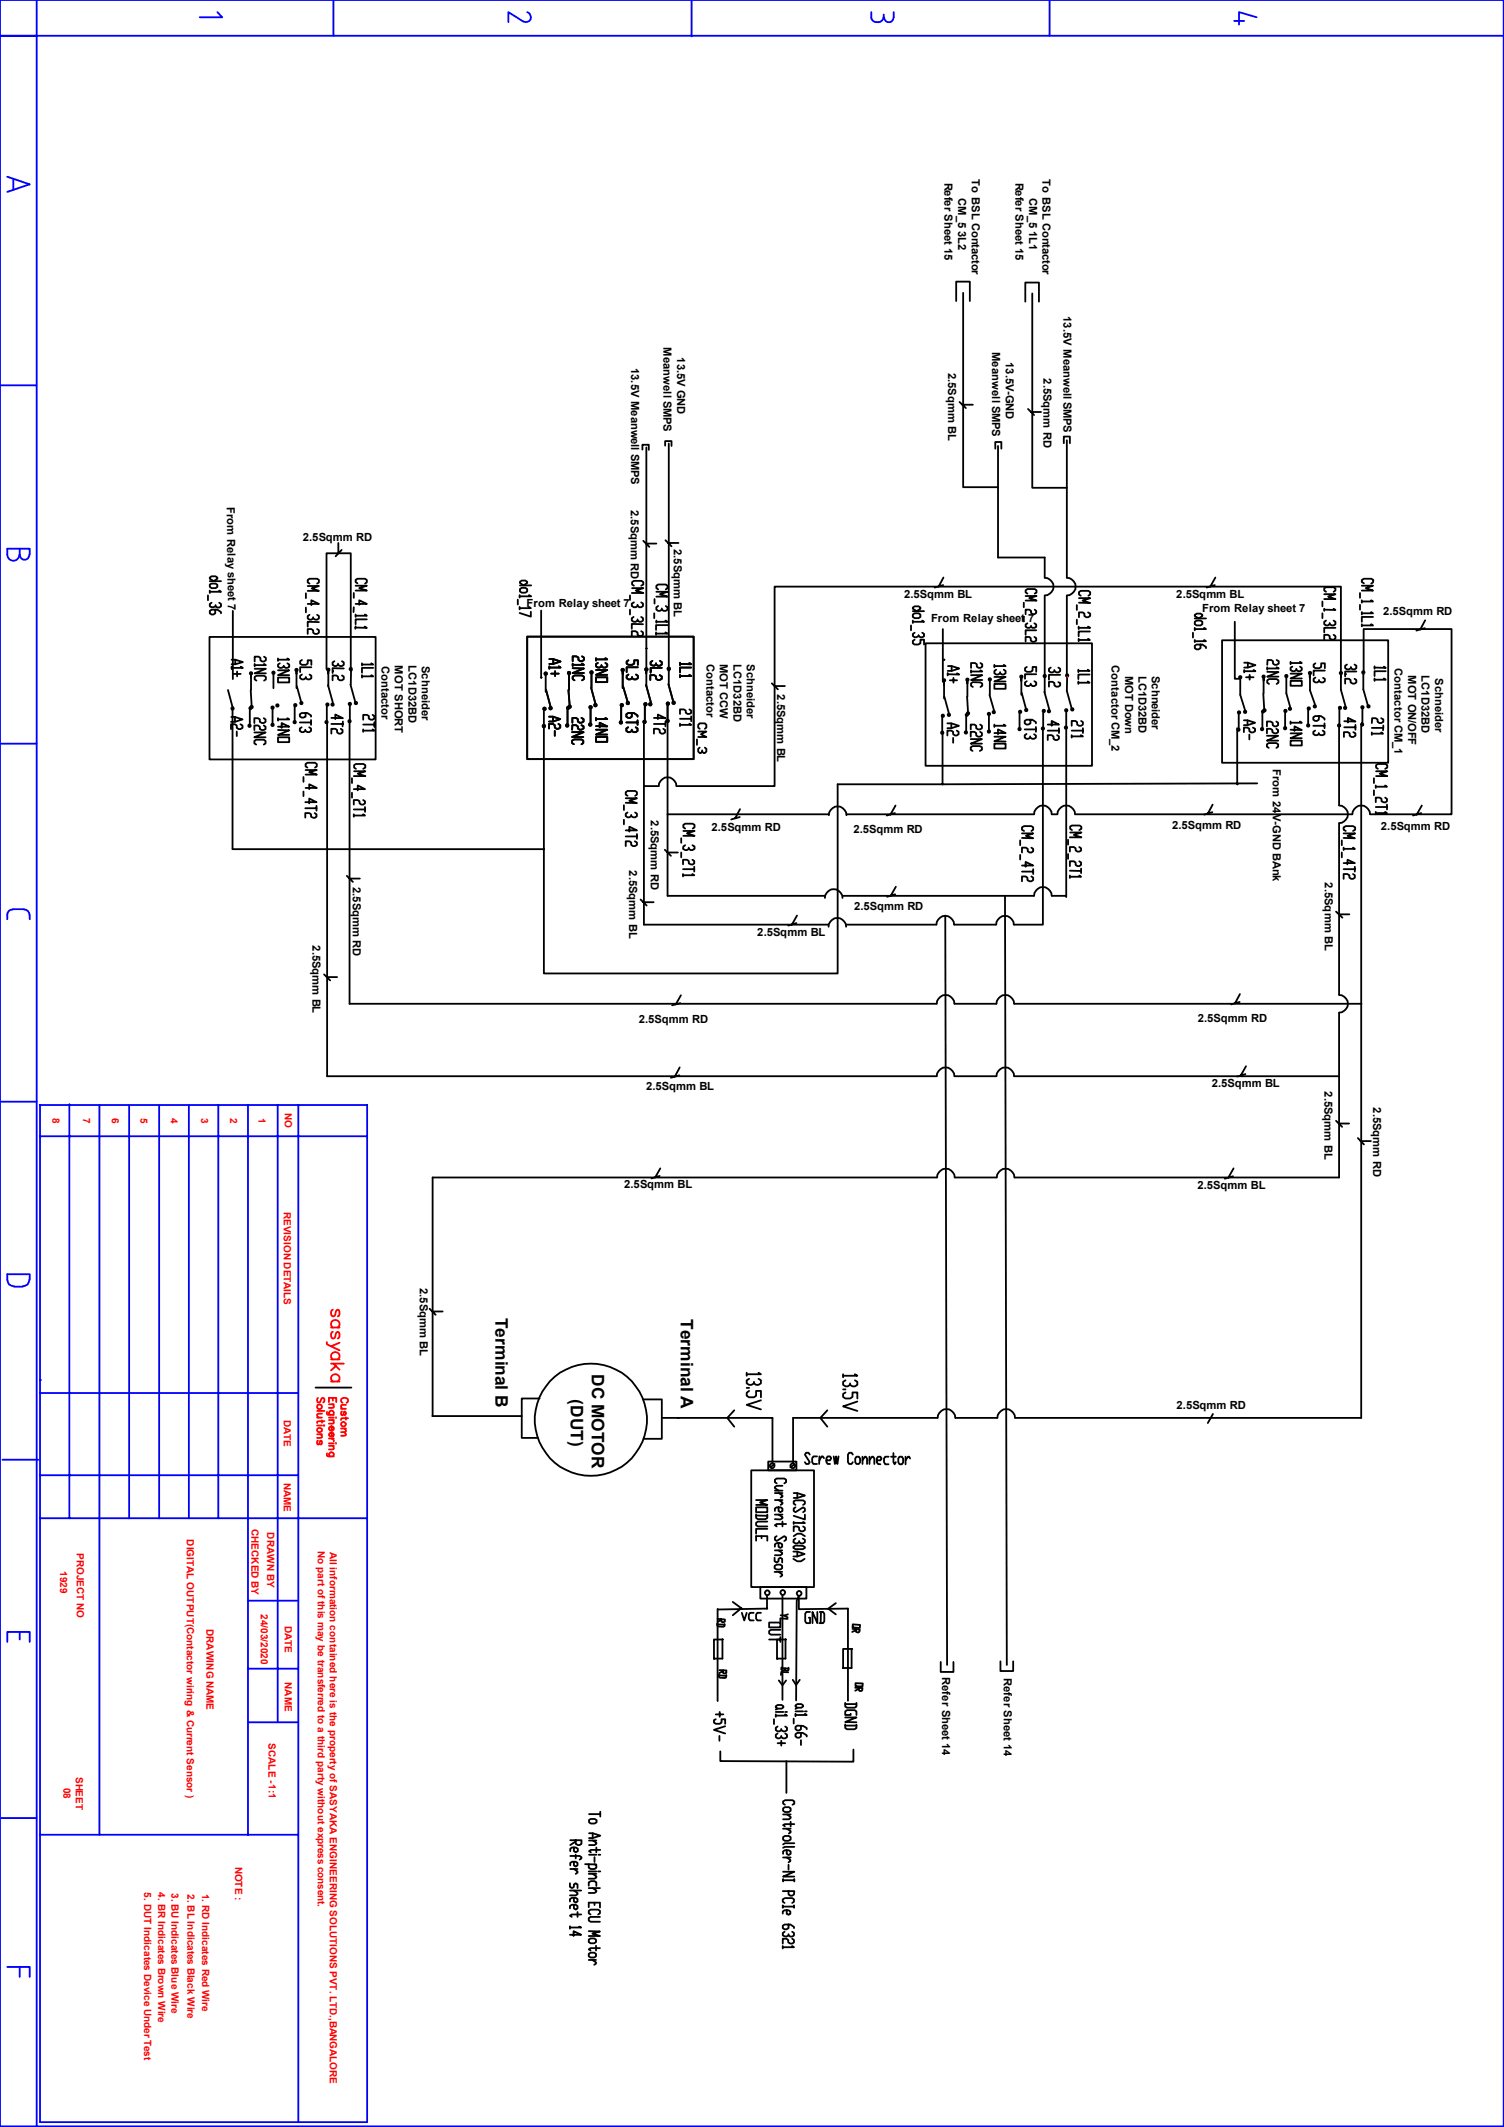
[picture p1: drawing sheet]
<svg xmlns="http://www.w3.org/2000/svg" width="210mm" height="297mm" viewBox="0 0 210 297" stroke-linecap="round" stroke-linejoin="round" font-family="sans-serif">
<defs><g id="words">
<g font-size="2.4">
<text x="69.2" y="184" transform="rotate(90 69.2 184)">Terminal B</text>
<text x="95.1" y="184.2" transform="rotate(90 95.1 184.2)">Terminal A</text>
<text x="82.6" y="191.9" transform="rotate(90 82.6 191.9)">DC MOTOR</text>
<text x="79.7" y="195.4" transform="rotate(90 79.7 195.4)">(DUT)</text>
</g>
<g font-size="1.6">
<text x="131.9" y="25.5" transform="rotate(90 131.9 25.5)">Refer Sheet 15</text>
<text x="133.8" y="27.7" transform="rotate(90 133.8 27.7)">CM_5 3L2</text>
<text x="135.7" y="25.1" transform="rotate(90 135.7 25.1)">To BSL Contactor</text>
<text x="141.8" y="25.5" transform="rotate(90 141.8 25.5)">Refer Sheet 15</text>
<text x="143.7" y="27.7" transform="rotate(90 143.7 27.7)">CM_5 1L1</text>
<text x="145.6" y="25.1" transform="rotate(90 145.6 25.1)">To BSL Contactor</text>
<text x="148.5" y="44.1" transform="rotate(90 148.5 44.1)">13.5V Meanwell SMPS</text>
<text x="88.1" y="51.4" transform="rotate(90 88.1 51.4)">13.5V Meanwell SMPS</text>
<text x="92.7" y="48.5" transform="rotate(90 92.7 48.5)">Meanwell SMPS</text>
<text x="94.6" y="49.9" transform="rotate(90 94.6 49.9)">13.5V GND</text>
<text x="132.4" y="52" transform="rotate(90 132.4 52)">2.5Sqmm BL</text>
<text x="138.6" y="49.1" transform="rotate(90 138.6 49.1)">Meanwell SMPS</text>
<text x="140.5" y="50.6" transform="rotate(90 140.5 50.6)">13.5V-GND</text>
<text x="145.7" y="52.8" transform="rotate(90 145.7 52.8)">2.5Sqmm RD</text>
<text x="31.7" y="70.7" transform="rotate(89 31.7 70.7)">From Relay sheet 7</text>
<text x="88.1" y="71.2" transform="rotate(90 88.1 71.2)">2.5Sqmm RD</text>
<text x="42.3" y="75.6">2.5Sqmm RD</text>
<text x="94.1" y="76.7" transform="rotate(90 94.1 76.7)">2.5Sqmm BL</text>
<text x="126.2" y="83.6">2.5Sqmm BL</text>
<text x="164.3" y="83.5">2.5Sqmm BL</text>
<text x="73.5" y="84.8">From Relay sheet 7</text>
<text x="130" y="86.9">From Relay sheet 7</text>
<text x="167.9" y="85.5">From Relay sheet 7</text>
<text x="193.1" y="85.9">2.5Sqmm RD</text>
<text x="53.3" y="93" transform="rotate(90 53.3 93)">Contactor</text>
<text x="55.1" y="92.9" transform="rotate(90 55.1 92.9)">MOT SHORT</text>
<text x="57" y="92.9" transform="rotate(90 57 92.9)">LC1D32BD</text>
<text x="58.9" y="93" transform="rotate(90 58.9 93)">Schneider</text>
<text x="98.6" y="92.7" transform="rotate(90 98.6 92.7)">Contactor</text>
<text x="100.5" y="92.7" transform="rotate(90 100.5 92.7)">MOT CCW</text>
<text x="102.4" y="92.7" transform="rotate(90 102.4 92.7)">LC1D32BD</text>
<text x="104.3" y="92.8" transform="rotate(90 104.3 92.8)">Schneider</text>
<text x="155.2" y="92.9" transform="rotate(90 155.2 92.9)">Contactor CM_2</text>
<text x="157.1" y="94.4" transform="rotate(90 157.1 94.4)">MOT Down</text>
<text x="159" y="94.4" transform="rotate(90 159 94.4)">LC1D32BD</text>
<text x="160.9" y="94.4" transform="rotate(90 160.9 94.4)">Schneider</text>
<text x="194.7" y="93.3" transform="rotate(90 194.7 93.3)">Contactor CM_1</text>
<text x="196.6" y="94.3" transform="rotate(90 196.6 94.3)">MOT ON/OFF</text>
<text x="198.5" y="94.3" transform="rotate(90 198.5 94.3)">LC1D32BD</text>
<text x="200.4" y="94.7" transform="rotate(90 200.4 94.7)">Schneider</text>
<text x="108.5" y="96.9" transform="rotate(90 108.5 96.9)">2.5Sqmm BL</text>
<text x="177.8" y="107.4" transform="rotate(90 177.8 107.4)">From 24V-GND BAnk</text>
<text x="90.9" y="114.6" transform="rotate(90 90.9 114.6)">2.5Sqmm RD</text>
<text x="99.4" y="116.1">2.5Sqmm RD</text>
<text x="119.2" y="116.3">2.5Sqmm RD</text>
<text x="163.7" y="115.8">2.5Sqmm RD</text>
<text x="192.8" y="116">2.5Sqmm RD</text>
<text x="49.3" y="123.8" transform="rotate(90 49.3 123.8)">2.5Sqmm RD</text>
<text x="87.8" y="121.5" transform="rotate(90 87.8 121.5)">2.5Sqmm BL</text>
<text x="185" y="123.2" transform="rotate(90 185 123.2)">2.5Sqmm BL</text>
<text x="43.6" y="132" transform="rotate(90 43.6 132)">2.5Sqmm BL</text>
<text x="105.7" y="130.8">2.5Sqmm BL</text>
<text x="119.3" y="127">2.5Sqmm RD</text>
<text x="89.2" y="142.8">2.5Sqmm RD</text>
<text x="167.3" y="142.7">2.5Sqmm RD</text>
<text x="90.2" y="152.2">2.5Sqmm BL</text>
<text x="169.2" y="151.7">2.5Sqmm BL</text>
<text x="185" y="152.4" transform="rotate(90 185 152.4)">2.5Sqmm BL</text>
<text x="191.8" y="154.6" transform="rotate(90 191.8 154.6)">2.5Sqmm RD</text>
<text x="87.2" y="165.9">2.5Sqmm BL</text>
<text x="167.2" y="166">2.5Sqmm BL</text>
<text x="58.6" y="179.8" transform="rotate(90 58.6 179.8)">2.5Sqmm BL</text>
<text x="164.3" y="196.7">2.5Sqmm RD</text>
<text x="131.6" y="234.1" transform="rotate(90 131.6 234.1)">Refer Sheet 14</text>
<text x="140.2" y="234.3" transform="rotate(90 140.2 234.3)">Refer Sheet 14</text>
</g>
<g font-size="1.4" fill="#f00">
<text x="39.8" y="155.4" transform="rotate(90 39.8 155.4)">NO</text>
<text x="7.3" y="156.1" transform="rotate(90 7.3 156.1)">8</text>
<text x="11.6" y="156.1" transform="rotate(90 11.6 156.1)">7</text>
<text x="15.6" y="156.1" transform="rotate(90 15.6 156.1)">6</text>
<text x="19.6" y="156.1" transform="rotate(90 19.6 156.1)">5</text>
<text x="23.8" y="156.1" transform="rotate(90 23.8 156.1)">4</text>
<text x="28.1" y="156.1" transform="rotate(90 28.1 156.1)">3</text>
<text x="32.1" y="156.1" transform="rotate(90 32.1 156.1)">2</text>
<text x="36.1" y="156.2" transform="rotate(90 36.1 156.2)">1</text>
<text x="39.6" y="169.2" transform="rotate(90 39.6 169.2)">REVISION DETAILS</text>
<text x="39.6" y="198.2" transform="rotate(90 39.6 198.2)">DATE</text>
<text x="39.6" y="207" transform="rotate(90 39.6 207)">NAME</text>
<text x="26.1" y="215" transform="rotate(90 26.1 215)">DIGITAL OUTPUT(Contactor wiring &amp; Current Sensor )</text>
<text x="35.1" y="213.4" transform="rotate(90 35.1 213.4)">CHECKED BY</text>
<text x="37.3" y="214" transform="rotate(90 37.3 214)">DRAWN BY</text>
<text x="8.4" y="219.4" transform="rotate(90 8.4 219.4)">1929</text>
<text x="10.7" y="216.8" transform="rotate(90 10.7 216.8)">PROJECT NO</text>
<text x="44.4" y="216.6" transform="rotate(90 44.4 216.6)">No part of this may be transferred to a third party without express consent.</text>
<text x="46.1" y="216.7" transform="rotate(90 46.1 216.7)">All information contained here is the property of SASYAKA ENGINEERING SOLUTIONS PVT. LTD.,BANGALORE</text>
<text x="28.8" y="227.5" transform="rotate(90 28.8 227.5)">DRAWING NAME</text>
<text x="36.4" y="225.4" transform="rotate(90 36.4 225.4)">24/03/2020</text>
<text x="39.8" y="227.1" transform="rotate(90 39.8 227.1)">DATE</text>
<text x="39.8" y="234.9" transform="rotate(90 39.8 234.9)">NAME</text>
<text x="37.5" y="243.5" transform="rotate(90 37.5 243.5)">SCALE -1:1</text>
<text x="8.9" y="249.6" transform="rotate(90 8.9 249.6)">08</text>
<text x="10.6" y="248.1" transform="rotate(90 10.6 248.1)">SHEET</text>
<text x="32.9" y="260.6" transform="rotate(90 32.9 260.6)">NOTE :</text>
<text x="20.1" y="264.2" transform="rotate(90 20.1 264.2)">5. DUT Indicates Device Under Test</text>
<text x="22.1" y="264.2" transform="rotate(90 22.1 264.2)">4. BR Indicates Brown Wire</text>
<text x="24" y="264.3" transform="rotate(90 24 264.3)">3. BU Indicates Blue Wire</text>
<text x="26.2" y="264.5" transform="rotate(90 26.2 264.5)">2. BL Indicates Black Wire</text>
<text x="28.2" y="264.4" transform="rotate(90 28.2 264.4)">1. RD Indicates Red Wire</text>
</g>
</g></defs>
<g fill="none" stroke="#00f" stroke-width=".25">
<path d="M0 0h210v296.9h-210zM0 5h210M5.1 0v296.9M30.4 1.7l.6 .7h-3.1M46.6 0v5M73.1 3l-2.1-1.3v1.4M73.6 1.7l.3 .1 .2 .6M74.1 2.4a.67 .67 0 0 1-1 .6M96.6 0v5.1M121.7 1.7v.7a.86 .86 0 0 0 .8 .7 .86 .86 0 0 0 .9-.7M123.4 2v.4M124.8 1.7v.7a.68 .68 0 0 1-.7 .7 .68 .68 0 0 1-.7-.7"/>
<path d="M146.6 0v5M172.3 2.9h1.4M175.5 2.4l-2.5-.7v1.7M1 24.7l3.1 1-3.1 1.1M1.9 25v1.5M.1 53.8h5M2.7 77.5a.85 .85 0 0 1-.8 .8 .85 .85 0 0 1-.9-.8v-.9h3.1v.9M2.8 76.6v.9a.68 .68 0 0 0 .6 .7 .68 .68 0 0 0 .7-.7M.1 103.8h5M1.8 127a.73 .73 0 0 0-.8 .8v.6M1.8 127h1.5M3.3 127a.73 .73 0 0 1 .8 .8"/>
<path d="M4.1 127.8v.6M.1 153.8h5M5.6 154.3h45.7v142h-45.7zM5.6 158.7h45.7M9.7 154.2v57.8M13.9 154.3v101.9M18 154.3v57.7M22.2 154.3v57.7M26.4 154.3v57.7M30.5 154.3v57.7M34.6 154.3v101.9M38.8 154.3v86.2"/>
<path d="M41.7 154.3v142M1.9 179.7h1.3M4.1 178.7a.87 .87 0 0 1-.9 .9M4.1 178.7v-.8h-3.1a1.32 1.32 0 0 0 .6 1.6l.3 .1M5.6 194.5h35.9M5.7 192.7h.1M.3 203.8h5M5.6 206h35.9M5.6 212h45.7M1 229.3v-1.4h3.1v1.4M2.8 227.9v1M34.6 233h6.9"/>
<path d="M34.6 223.5h6.9M.2 253.9h4.9M5.6 256.2h36.1M34.6 240.5h6.9M1 274.7h3.1v1.4M2.8 274.7v1.4"/>
</g>
<g fill="none" stroke="#f00" stroke-width=".25">
<path d="M149.1 94.5h.1M190.4 94.1h.1M44.3 198h.7M44.3 197h1M44.3 199.1h.7M44.4 195.2l-.1 .2 .1 .4h.3l.2-.5 .2-.1a.36 .36 0 0 1 0 .6M45 197.4l-.7 .1v.2l.2 .3M45 198.3v.4M45.2 199.1h.1zM45.3 198.5h-1v.2M45.6 187.4v.3l.6 .3M45.7 197.1v.4l.9 .1"/>
<path d="M45.9 195.8v-.6h1v.6M45.9 196.1h.7M45.9 198h.7M45.9 198.3h.7M46.1 197.6a.33 .33 0 0 1-.1-.5 .33 .33 0 0 1 .5 0 .33 .33 0 0 1 0 .5M46.2 185.4h1.2M46.2 189.8h1.2M46.2 190.4h1.8M46.2 192.9h1.2M46.3 199.2v.6a.3 .3 0 0 0 .3-.3 .3 .3 0 0 0-.3-.3l-.3 .1a.28 .28 0 0 0 .1 .5M46.4 196.1l.2 .2v.3h-.7M46.4 198.3a.32 .32 0 0 1 .2 .5h-.7"/>
<path d="M46.5 195.2v.4M46.5 182.9a.5 .5 0 0 0-.3 .5 .5 .5 0 0 0 .4 .4l.2-.2 .2-.6 .2-.1a.54 .54 0 0 1 0 .9M46.5 185.4a.59 .59 0 0 1-.1-.9 .59 .59 0 0 1 .9 0 .59 .59 0 0 1-.1 .9M46.5 186a.5 .5 0 0 0-.3 .5 .5 .5 0 0 0 .4 .4l.2-.3 .2-.5 .2-.1a.54 .54 0 0 1 0 .9M46.5 189.8a.57 .57 0 0 1-.1-.8 .57 .57 0 0 1 .8 0 .57 .57 0 0 1 0 .8M46.5 192.9a.57 .57 0 0 1-.1-.8 .57 .57 0 0 1 .8 0 .57 .57 0 0 1 0 .8M46.6 190.4l.8 .9M46.9 197.9h.1M46.9 190.8l-.7 .5M47.4 187.5l-1.2 .5 1.2 .6M47.6 196.7h.7M47.6 199.5h.7"/>
<path d="M47.8 197.1l-.2 .2 .2 .3h.1l.1-.5h.2l.1 .3-.2 .2M47.8 195.9v-.1a.4 .4 0 0 1-.1-.5 .4 .4 0 0 1 .5-.1l.3 .1 .1 .2v.2l-.2 .2M48.1 199.5l.2 .2v.2l-.2 .1h-.5M48.1 200l.2 .4-.2 .1h-.5M48.3 196.2h-.5a.24 .24 0 0 0-.1 .4l.1 .1M48.3 197.9v.3M48.6 198h-.8l-.1 .1-.1 .2M44.3 200.3h.7M44.4 201.2l-.1 .2 .1 .3 .2-.1 .2-.4a.3 .3 0 0 1 .2 .2 .3 .3 0 0 1-.2 .3M44.7 200.3l.3 .2-.1 .2-.6 .1M45.7 202.9v.4l.9 .1M45.9 200.9h.7"/>
<path d="M45.9 201.5h.7M45.9 201.9h.7M46.1 203.4a.32 .32 0 0 1 .1-.6 .32 .32 0 0 1 .4 .4l-.1 .2M46.3 200.9l.3 .1v.3M46.3 200v.6a.3 .3 0 0 0 .3-.3 .3 .3 0 0 0-.3-.3l-.2 .1-.2 .2 .2 .3M46.4 201.9l.2 .2v.3h-.7M46.9 201.5v.1z"/>
<circle cx="44.6" cy="196.4" r=".35"/>
<circle cx="44.6" cy="199.7" r=".34"/>
<circle cx="48" cy="198.9" r=".34"/>
</g>
<g fill="none" stroke="#000" stroke-width=".25">
<path d="M133.5 42v-2.7h1.9v2.7M134 56.1l.9 .9M134.4 56.5h1.4M134.5 40.9v27.1h4.9M143.2 42.1v-2.6h1.9v2.6M143.6 57.1l.8 .9M143.9 57.5h1.5M144.1 41v27.1h4.9M47.2 75.8v1.5M47.7 76.8l-.8 .9M89.7 62.8v-.7h.9v.7M89.8 75.5l.9 .9"/>
<path d="M90.2 75.9h1.5M90.3 62.5v30.7M92.9 62.2v-.6h.9v.7M92.9 75.4l.9 .9M93.3 75.8h1.4M93.4 61.9v31.4M139 62.7v-1h.8v1M139.4 62.3v15.6h6.5v2.7M148.5 61.9v-.9h.9v.9M149 61.5v19.1M29 83.1v.7M29.3 88.9h23.2v17.1h-23.2z"/>
<path d="M29.3 81.2h1.6M29.3 82.5v.3M29.3 81.6l.2-.1h.6l.3 .2v.3l-.3 .1h-.6l-.2-.1zM29.3 80.6l.2-.1h.6l.3 .1v.2l-.6 .4-.5-.4zM29.5 84.2l-.2 .1v.4l.2 .1 .6-.1M30.1 85.1v.5l-.3 .2h-.3l-.2-.2v-.3l.2-.2h.9l.5 .4v.1M30.6 82.5l.3 .1h-1.6M30.6 84.2l.3 .1v.4l-.3 .1h-.2l-.3-.1v-.2M31.8 96.4l.7 2.3v19.9h43.5M32.3 92.1h.6l1 .4-1 .3h-.6M32.3 93.1v.3M32.5 85.3v9.5"/>
<path d="M32.6 94.1h1M32.9 92.1v.7M33.1 93.8v.6M33.6 93.1l.3 .2h-1.6M34.9 99.1v2.1M35 98.7l-.2 .2 .1 .2 .2-.2M35 96.4l.1 2.1M35.1 94.2v2.2M35.6 93.4h1.5l-1.5 .6h1.5M35.6 92.7v.3M35.8 95l-.2-.1v-.4l.2-.1h1.1l.2 .1v.4l-.2 .1M36.9 92.7l.2 .2h-1.5"/>
<path d="M36.9 91.7l.2 .2v.3l-.2 .2h-.3l-.2-.2v-.3l-.3-.2h-.5v.7M38.1 99v2M38.2 94.1v2M38.8 94.6h1.6v.7h-1.6zM38.8 93.6h1.6l-1.6 .7h1.6M38.8 91.9v.4M39.1 92.6l-.3 .2v.3l.3 .2h.2l.3-.2M40.1 91.9l.3 .2h-1.6M40.1 92.6l.3 .2v.3l-.5 .2-.3-.2v-.1M41.1 98.6v2.1M41.4 94.1v-.3v2.3M41.4 95.8l.6 2.2"/>
<path d="M42.2 94.2l-.3 .2v.3l.3 .2h.2l.3-.2M42.2 92.2l-.3 .1v.4l.3 .1h.5l.3-.1v-.5h.5v.6M42.7 99.6v.5l-.6 .1-.2-.2v-.3l.2-.1h.8l.5 .3v.2M42.7 82.8v.7M42.7 84.8v.7M43 81.8h1.5l-1 .4 1 .3h-1.5M43 84.3h1.5l-1-.5v.7M43.2 94.2l.3 .2v.3l-.3 .2h-.2l-.3-.2v-.2M43.2 85.9l-.2 .1v.4l.2 .1h.3l.2-.1M43.2 81.5l-.2-.2v-.3l.2-.2h1.1l.2 .2v.3l-.2 .2M43.5 93.2h-1.6v.7M44.3 85.9l.2 .1v.4l-.2 .1h-.3l-.3-.1v-.2"/>
<path d="M44.3 87.8l.2 .2v.3l-.2 .2h-.3l-.3-.2v-.3l-.2-.2h-.5v.7M44.5 86.9l-1.5-.1v.7M45.6 98.6v2M45.8 95.7l.7 2.4M45.8 93.7v2.1M46.5 93.7h.1M46.7 92.3l-.3 .2v.3l.3 .2h.2l.3-.2M47.8 92.3l.2 .2v.3l-.2 .2h-.3l-.3-.2v-.1M47.8 94.3l.2 .2v.3l-.2 .2h-.3l-.3-.2v-.3l-.3-.2h-.5v.7M48 93.3h-1.6v.7M48.9 98.5v2M48.9 95.6l.7 2.4"/>
<path d="M49 93.3v-16h-3.4v16.1M49.1 93.6l-.1 2M49.4 82.8v.7M49.4 84.8v.7M49.7 81.8h1.5l-1 .3 1 .4h-1.5M49.7 84.3h1.5l-1-.5v.7M49.7 85.8v.3M49.7 87.5l-.1 .3M49.9 81.4l-.2-.1v-.3l.2-.2h1.1l.2 .2v.3l-.2 .2M50.5 92.6v.3M50.5 94.3v.3M50.9 87.5l.3 .2-1.6-.1"/>
<path d="M51 85.8l.2 .2h-1.5M51.2 86.5h-1.5v.7M51.9 92.6l.2 .2h-1.6M51.9 94.3l.2 .1h-1.6M52 99.8l.3 .2v.3l-.3 .2h-.2l-.3-.2v-.3l-.3-.2h-.5v.7M52.1 93.3h-1.6v.6M72.3 83.7v.7M72.6 83.1v.3M72.6 84.8v.3M72.6 82.3l.3-.2h.5l.2 .2v.3l-.2 .2h-.5l-.3-.2zM72.6 81.7h1.6M72.6 81.2l.3-.1h.5l.2 .1v.2l-.5 .3-.5-.3z"/>
<path d="M73.6 88.9h23.3v17.1h-23.3zM73.9 83.1l.3 .2h-1.6M73.9 84.8l.2 .1h-1.5M74.1 85.4v.7l-1.5-.5M75.6 85.3v9.3M75.9 99.1v36.8h41.1v-26.4h14.6v-7.4M76.2 94.3v2.3M76.2 96.3l.7 2.4M76.7 93v.4M76.7 92h.6l1 .4-1 .3h-.6M77 94.1h1M77.3 92v.7"/>
<path d="M77.5 93.7v.7M78 93l.3 .2h-1.6M79.2 99.1v2M79.3 98.7l-.1 .2 .1 .1 .2-.2M79.4 96.4l.1 2.1M79.5 94.2v2.1M80 93.3h1.5l-1.5 .7h1.5M80 92.7v.3M80.2 95l-.2-.2v-.3l.2-.2h1.1l.2 .2v.3l-.2 .2M81.3 91.7l.2 .1v.4l-.2 .1h-.3l-.2-.1v-.4l-.3-.1h-.5v.6M81.3 92.7l.2 .1h-1.5M82.5 98.9v2.1"/>
<path d="M82.6 96.1l.5 2.2M82.6 94.1v2M83.2 94.6h1.6v.6h-1.6zM83.2 93.6h1.6l-1.6 .6h1.6M83.2 91.9v.3M83.5 92.6l-.3 .1v.3l.3 .2h.2l.3-.2M84.5 91.9l.3 .2h-1.6M84.5 92.6l.3 .2v.2l-.3 .2h-.3l-.2-.2v-.1M86.7 98.6v2.1M87 94.1v-.3v2.3M87 95.8l.6 2.2M87.8 92.2l-.3 .2v.3l.3 .1h.5l.3-.1v-.5h.5v.6"/>
<path d="M87.8 94.2l-.3 .2v.3l.3 .2h.2l.3-.2M88 83.1v.7M88 85.1v.7M88.2 99.6v.5l-.2 .1h-.3l-.2-.1v-.4l.2-.1h.8l.5 .3v.2M88.3 82.1h1.5l-1 .4 1 .3h-1.6M88.5 86.1l-.3 .2v.4l.3 .1h.3l.2-.1M88.5 84.1l-.3 .2v.3l.3 .2h.3l.2-.2M88.5 81.8l-.2-.2v-.3l.2-.2h1.1l.2 .2v.3l-.3 .2M88.8 94.2l.3 .2v.3l-.3 .2h-.3l-.2-.2v-.2M89.1 93.2h-1.6v.7M89.5 88.1l.3 .2v.3l-.3 .2h-.2l-.3-.2v-.3l-.3-.2h-.5v.7M89.5 84.1l.3 .2v.3l-.3 .2h-.2l-.3-.2v-.1"/>
<path d="M89.5 86.1l.3 .2v.4l-.3 .1h-.2l-.3-.1v-.2M89.8 87.2l-1.6-.1v.7M90 98.6v2M90.2 95.6l.7 2.5M90.3 93.6v2.2M90.3 90.6h.1M90.9 93.6h.1M91.1 92.3l-.3 .2v.3l.6 .2 .2-.2M91.4 85.6v.7M91.4 83.7v.6M91.6 88.3v.3M91.7 82.6h1.5l-1 .4 1 .3h-1.5"/>
<path d="M91.7 86.7v.3M91.9 82.3l-.2-.2v-.3l.2-.2h1.1l.2 .2v.3l-.2 .2M91.9 84.6l-.2 .2v.3l.2 .2h.3l.2-.2M92.1 94.3l.3 .1v.4l-.3 .2h-.2l-.3-.2v-.4l-.2-.1h-.6v.7M92.2 92.3l.2 .2v.3l-.2 .2h-.3l-.3-.2v-.2M92.4 93.3h-1.6v.6M92.9 86.7l.3 .1h-1.5M92.9 88.3l.3 .2h-1.6M93 84.6l.2 .2v.3l-.2 .2h-.3l-.3-.2v-.1M93.2 87.3h-1.6v.7M93.2 98.4v2.1M93.3 95.5l.7 2.5"/>
<path d="M93.4 93.6v1.9M95 92.5v.4M95 94.2v.4M96.3 92.6l.2 .2-1.5-.1M96.3 94.2l.2 .2h-1.5M96.3 99.1l.2 .1v.4l-.2 .1h-.3l-.2-.2v-.3l-.3-.1h-.5v.6M96.5 93.2h-1.5v.7M107.8 95.4l.8 .9M108.2 95.8h1.4M127.2 87.3v.7M127.5 84.8l.2-.1h.6l.2 .1v.2l-.5 .3-.5-.3zM127.5 85.3h1.5"/>
<path d="M127.5 86.7v.3M127.5 85.8l.2-.2h.6l.2 .2v.3l-.2 .2h-.6l-.2-.2zM127.7 88.3l-.2 .2v.3l.2 .2h.3l.3-.2M127.7 89.3l-.2 .2v.3l.2 .2h.5l.3-.2v-.5h.5v.7M128.8 86.7l.2 .1h-1.5M128.8 88.3l.2 .2v.4l-.5 .1-.2-.2v-.1M129.2 89.8h23.3v17.1h-23.3zM131.7 87.8v7.4M131.7 81.7l-1.2 .3M131.7 80.6l-.6 1.3M131.8 95.6v-.4v2.3M131.8 92.1h.1"/>
<path d="M131.9 97.3l.6 2.3M132.3 94v.3M132.4 93h.5l1 .3-1 .4h-.6M132.6 95h1M132.9 93v.7M133.1 94.7v.6M133.6 94l.3 .2-1.6-.1M135 99.7l-.2 .2 .2 .1 .2-.2M135 97.3l.2 2.1M135.1 95.1v2.2M135.6 94.3h1.6l-1.6 .7h1.6M135.6 93.6v.3"/>
<path d="M135.8 95.9l-.2-.1v-.4l.2-.2 1.1 .1 .3 .2v.3l-.3 .1M136.9 93.6l.3 .2h-1.6M136.9 92.6l.3 .2v.3l-.3 .2h-.2l-.3-.2v-.3l-.3-.2h-.5v.7M138.1 99.9v2M138.2 97l.6 2.2M138.2 95v2M138.9 95.5h1.5v.7h-1.5zM138.9 94.5h1.5l-1.5 .7h1.5M138.9 92.8v.4M139.1 93.5l-.2 .2v.3l.2 .2h.3l.3-.2M140.2 92.8l.2 .2h-1.5M140.2 93.5l.2 .2v.3l-.2 .2h-.3l-.2-.2v-.1"/>
<path d="M142.4 99.6v2M142.6 95.1v-.4v2.3M142.7 96.7l.6 2.2M143 84.2v.6M143 86.1v.6M143.2 83.2h1.5l-1 .3 1 .4h-1.5M143.4 95.1l-.3 .2v.3l.3 .2h.2l.3-.2M143.4 93.1l-.3 .2v.3l.3 .2h.5l.3-.2v-.5h.5v.7M143.5 82.9l-.3-.2v-.3l.3-.1h1l.2 .1v.4l-.2 .1M143.5 87l-.3 .2v.3l.3 .2 .5-.2M144.4 95.1l.3 .2v.3l-.3 .2h-.2l-.3-.2v-.1M144.4 87l.3 .2v.3l-.5 .2-.2-.2v-.1"/>
<path d="M144.4 88.9l.3 .2v.4l-.3 .1h-.2l-.3-.1v-.4l-.2-.2h-.5v.7M144.5 85.1l.2 .2v.3l-.3 .2h-.2l-.2-.2v-.3l-.3-.2h-.5v.7M144.7 94.1h-1.6v.7M144.7 88h-1.5v.6M145.7 99.5v2.1M145.8 96.6l.7 2.5M145.9 80.7a1.23 1.23 0 0 1 1.2 1.2 1.23 1.23 0 0 1-1.2 1.2M145.9 83.2v11M145.9 94.6v2.1M146.7 93.2l-.2 .2v.3l.2 .2h.3l.2-.2M147.8 95.3l.2 .1v.3l-.2 .2h-.3l-.3-.2v-.3l-.2-.2h-.5v.7M147.8 93.2l.2 .2v.3l-.2 .2h-.3l-.3-.2v-.1"/>
<path d="M148 94.2h-1.5v.7M148.9 99.4v2M149 80.7a1.23 1.23 0 0 1 1.2 1.2 1.23 1.23 0 0 1-1.2 1.2M149 83.2v10.9M149 94.5v2l.6 2.4M150.4 84.5v.7M150.4 86.5v.7M150.6 93.5v.4M150.6 95.2v.3M150.6 87.5v.3M150.6 89.2v.3M150.7 83.5h1.5l-1 .4 1 .3h-1.5"/>
<path d="M150.9 83.2l-.2-.2v-.3l.2-.2h1.1l.2 .2v.3l-.2 .2M151.9 93.5l.2 .2h-1.5M151.9 95.2l.2 .1h-1.5M151.9 85.5l.3 .2v.3l-.3 .2h-.2l-.3-.2v-.3l-.2-.2h-.5v.7M151.9 87.5l.3 .2h-1.6M151.9 89.2l.3 .2h-1.6M152.1 94.2h-1.5v.6M152.2 88.2h-1.6v.7M166.6 88.3v.7M166.8 86.8l.3-.1h.5l.3 .1v.4l-.3 .1h-.5l-.3-.1zM166.8 86.4h1.6M166.8 87.7v.3"/>
<path d="M166.8 89.4v.3M166.8 85.9l.3-.2h.5l.3 .2v.1l-.5 .4-.6-.4zM167.6 90v.5l-.3 .2h-.2l-.3-.2v-.3l.3-.2h.8l.5 .3v.2M168.1 87.7l.3 .1h-1.6M168.1 89.4l.3 .1h-1.6M169.6 81.7l-1.1 .3M169.7 80.6l-.7 1.3M170.6 89.4h23.2v17.1h-23.2zM172.4 86.8v8h.8v2.2l.7 2.2M173 99.7v2M173.7 92.5h.5l1.1 .4-1.1 .3h-.5M173.7 93.6v.3"/>
<path d="M174 94.6h1M174.2 92.5v.7M174.5 94.2v.7M175 93.6l.3 .1h-1.6M176.3 99.6v2M176.4 99.2l-.2 .2 .1 .1 .2-.1M176.4 96.9l.1 2.1M176.4 95v-.3v2.1M177 93.8l1.5 .1-1.5 .6h1.5M177 93.2v.3M177.2 95.5l-.2-.2v-.3l.2-.2h1.1l.2 .2v.3l-.2 .2M178.3 92.2l.3 .1v.4l-.3 .1h-.3l-.2-.1v-.4l-.3-.1h-.5v.6"/>
<path d="M178.3 93.2l.3 .1h-1.6M179.5 99.5v2M179.6 94.6v2.2l.6 2M180.2 95.1h1.6v.7h-1.6zM180.2 94.1h1.6l-1.6 .6h1.6M180.2 92.4v.4M180.5 93.1l-.3 .1v.4l.3 .1h.3l.2-.1M181.5 92.4l.3 .2h-1.6M181.5 93.1l.3 .2v.3l-.3 .1h-.2l-.3-.1v-.2M182.7 99.1v2M182.9 94.2v.4M182.9 94.2v2.2l.7 2"/>
<path d="M183.7 94.6l-.3 .2v.3l.3 .2h.2l.3-.2M183.7 92.6l-.3 .2v.3l.3 .2h.5l.3-.2v-.5h.5v.7M184.2 100l-.1 .5-.2 .2h-.3l-.2-.2v-.3l.2-.2h.8l.6 .3v.2M184.7 84v.7M184.7 85.6v.7M184.7 94.7l.3 .1v.3l-.3 .2h-.2l-.3-.2v-.1M184.9 83h1.6l-1 .3 1 .4h-1.6M184.9 85v.3M185 93.6h-1.6v.7M185.2 82.6l-.3-.1v-.4l.3-.1h1l.3 .2v.3l-.3 .1M185.2 86.7l-.3 .1v.4l.3 .1h.2l.3-.1M186.2 88.6l.3 .2v.4l-.3 .1h-.2l-.3-.1v-.4l-.3-.2h-.5v.7"/>
<path d="M186.2 85l.3 .2-1.6-.1M186.2 86.7l.3 .1v.4l-.3 .1h-.2l-.3-.1v-.2M186.5 87.7h-1.6v.6M187 99.1v2M187.2 94.5v-.4v2.2l.7 2.3M187.2 93.7v-11.8h-79v27.9h-13.7M187.9 94.1h.1M188.1 92.8l-.3 .2v.3l.3 .2h.2l.3-.2M189.1 92.8l.3 .2v.3l-.3 .2h-.2l-.3-.2v-.2M189.1 94.8l.3 .2v.3l-.3 .2h-.2l-.3-.2v-.3l-.3-.2h-.5v.7M189.4 93.8h-1.6v.6M189.9 82.8v.7"/>
<path d="M189.9 84.5v.6M190.2 81.8h1.5l-1 .3 1 .4h-1.5M190.2 83.8v.4M190.2 85.5v.3M190.2 87.2v.3M190.2 98.9v2.1M190.4 94.1v2.2l.6 2.2M190.4 93.7v-5.9h12.3v25.9h-11.4M190.5 81.4l-.3-.1v-.3l.3-.2h1l.3 .2-.1 .3-.2 .2M191.5 83.8l.2 .2h-1.5M191.5 85.5l.2 .1h-1.5M191.5 87.2l.2 .1h-1.5"/>
<path d="M191.7 86.1h-1.5v.7M191.9 93v.4M191.9 94.7v.4M193.3 93.1l.2 .2-1.6-.1M193.3 94.7l.2 .2h-1.6M193.5 93.7h-1.6v.7M199 87.7l-1.2 .4M199 86.6l-.7 1.3M32.3 100.1h.5l1.1 .4-1.1 .3h-.5M32.8 100.1v.7M33.1 102.2v.6M33.6 101.1l.3 .2v.3l-.3 .2h-.3l-.2-.2v-.3l-.3-.2h-.5v.7"/>
<path d="M35.5 102.3h1.6l-1.6 .7h1.6M35.8 104l-.3-.2v-.3l.3-.2h1l.3 .2v.3l-.3 .2M36.8 100.3l.3 .2v.3l-.3 .2h-.2l-.3-.2v-.3l-.3-.2h-.5v.7M36.8 101.3l.3 .2v.3l-.3 .1-.5-.1v-.3l-.3-.2h-.5v.6M38.8 103h1.6v.6h-1.6zM38.8 101.5h1.6l-1.1-.5v.6M38.8 101.9l1.6 .1-1.6 .6h1.6M38.8 100.3v.3M40.1 100.3l.3 .2h-1.6M41.9 100.9h1.5M42.1 101.6l-.2 .1v.4l.2 .1h.3l.2-.1M42.4 108.5v.7"/>
<path d="M42.4 110.5v.7M42.6 112h1.6l-1-.5v.7M42.6 112.9h1.6M42.7 107.5h1.5l-1 .3 1 .4h-1.5M42.7 110h1.5l-1-.5v.7M42.9 107.2l-.2-.2v-.3l.2-.2h1.1l.2 .2v.3l-.2 .2M43.2 101.6l.2 .1v.4l-.2 .1h-.3l-.3-.1v-.2M43.4 100.5v.7M43.9 113.5l.3 .2v.3l-.3 .2-.5-.2v-.3l-.2-.2h-.6v.7M44.2 112.5v.7M45.6 100.8h.1M45.7 101v49.3h85.1"/>
<path d="M46.3 100.2l1.6 .1-1.1-.5v.6M46.3 101.1h1.6M47.6 101.8l.2 .1v.4l-.2 .1h-.3l-.2-.1v-.4l-.3-.1h-.5v.6M47.9 100.8l-.1 .6M48.8 100.8v39.4h82M48.9 100.7h.1M49.1 108.7v.6M49.1 110.7v.7M49.4 110.2h1.6l-1-.5v.7M49.4 113.7v.3M49.4 113h1.6M49.4 107.7h1.6l-1 .3 1 .4h-1.6"/>
<path d="M49.7 107.4l-.3-.2v-.4l.3-.1h1.1l.2 .1v.4l-.3 .2M50.7 113.7l.3 .2h-1.6M50.7 101.2h1.6M50.7 101.9v.3M50.7 111.7l.3 .2v.3l-.3 .2h-.2l-.3-.2v-.3l-.2-.2h-.6v.7M51 112.7v.7M52 101.9l.3 .1h-1.6M52.3 100.8v.7M76.7 100.1h.5l1 .3-1 .4h-.5M77.2 100.1v.7M77.5 102.1v.6M78 101.1l.2 .2v.3l-.2 .2h-.3l-.2-.2v-.3l-.3-.2h-.5v.6"/>
<path d="M79.9 102.2h1.6l-1.6 .7h1.5M80.1 103.9l-.2-.1v-.4l.3-.1h1l.2 .1v.4l-.2 .1M81.2 100.2l.3 .2v.4l-.3 .1h-.3l-.2-.1v-.4l-.3-.2h-.5v.7M81.2 101.3l.3 .1v.3l-.3 .2h-.3l-.2-.2v-.3l-.3-.1h-.5v.6M83.2 102.9h1.6v.7h-1.6zM83.2 101.4h1.6l-1.1-.5v.7M83.2 101.9h1.6l-1.6 .7h1.6M83.2 100.2v.4M84.5 100.2l.3 .2h-1.6M87.1 112.4v.7M87.1 114.5v.6M87.4 111.5h1.5l-1 .3 1 .3h-1.5"/>
<path d="M87.4 116h1.5l-1-.6v.7M87.4 116.8h1.5M87.5 100.9h1.5M87.6 113.5l-.2 .1v.4l.2 .1h.3l.2-.1M87.6 111.1l-.2-.1v-.4l.2-.2h1.1l.2 .2v.4l-.2 .1M87.7 101.6l-.2 .1v.4l.2 .1h.3l.2-.1M88.6 117.5l.3 .1v.4l-.3 .2h-.2l-.3-.2v-.4l-.2-.1h-.5v.7M88.7 113.5l.2 .1v.4l-.2 .1h-.3l-.3-.1v-.2M88.8 101.6l.2 .1v.4l-.2 .1h-.3l-.3-.1v-.2M88.9 116.5v.6M89 100.6v.6M89.9 100.9v28.2h25.8"/>
<path d="M89.9 109.8h2M90 100.8h.1M91.3 100.2l1.6 .1-1-.5v.6M91.3 101.1h1.6M92 109.8a1.23 1.23 0 0 1 1.2-1.3 1.23 1.23 0 0 1 1.2 1.3M92.6 101.8l.3 .1v.4l-.3 .1h-.2l-.3-.1v-.4l-.2-.1h-.6v.6M92.8 118.7l.9 .8M92.9 100.8v.6M93.2 100.9v24.2h22M93.2 119h1.5M93.2 100.7h.1M93.2 113.7h22.5"/>
<path d="M95 101v.4M95 100.4h1.5M95.1 117.1v.6M95.1 119v.7M95.4 116h1.6l-1.1 .4 1.1 .3h-1.6M95.7 118l-.3 .2v.3l.3 .2h.2l.3-.2M95.7 115.7l-.3-.2v-.3l.3-.2h1l.3 .2v.3l-.3 .2M96.3 101l.2 .2h-1.5M96.5 100v.7M96.7 118l.3 .2v.3l-.3 .2h-.3l-.2-.2v-.1M97.3 103.3v.7M97.5 102.2h1.1l-.7 .3 .7 .4h-1.1"/>
<path d="M97.7 101.8l-.2-.2v-.4l.2-.2h.7l.2 .2v.4l-.2 .2M97.7 104.4l-.2 .2v.3l.2 .3h.2l.1-.3M98.4 104.4l.2 .2v.3l-.2 .3h-.1l-.3-.3v-.1M103.3 114.1l-1.2 .3M103.3 113l-.6 1.3M115.7 113.8a1.23 1.23 0 0 1 1.3-1.2 1.23 1.23 0 0 1 1.2 1.2M118.2 113.7h26.2M125 113.5l-1.2 .4M125.1 112.5l-.8 1.2M131.6 100.1v2M132.3 101h.5l1.1 .3-1.1 .4h-.5M132.8 101v.7"/>
<path d="M133.1 103v.7M133.6 102l.3 .2v.3l-.3 .2h-.2l-.3-.2v-.3l-.3-.2h-.5v.7M134.9 100v2.1M135.6 103.2h1.5l-1.5 .6h1.5M135.8 104.9l-.2-.2v-.3l.2-.2h1l.3 .2v.3l-.3 .2M136.9 101.2l.2 .1v.4l-.2 .2h-.3l-.3-.2v-.4l-.2-.1h-.5v.7M136.9 102.2l.2 .2v.3l-.2 .2h-.3l-.3-.2v-.3l-.2-.2h-.5v.7M138.9 103.8h1.5v.7h-1.5zM138.9 102.4h1.5l-1-.5v.6M138.9 102.9h1.5l-1.5 .6h1.5M138.9 101.2v.3M140.2 101.2l.2 .1h-1.5"/>
<path d="M142.5 117.3v.7M142.5 119.4v.6M142.7 116.4h1.6l-1 .3 1 .4-1.6-.1M143 116l-.3-.1v-.4l.3-.1h1l.3 .1v.4l-.3 .1M143.1 101.9h1.6M143.3 102.5l-.2 .2v.3l.2 .2h.3l.2-.2M143.9 100.5v.5l-.3 .2h-.3l-.2-.2v-.3l.2-.2h.8l.6 .3v.2M144 118.4l.3 .1v.4l-.3 .1h-.2l-.3-.1v-.4l-.2-.1h-.6v.6M144.4 113.7a1.23 1.23 0 0 1 1.2-1.2 1.23 1.23 0 0 1 1.3 1.2M144.4 102.5l.3 .2v.3l-.3 .2h-.3l-.3-.2v-.2M144.7 101.5v.7M145.6 101.8v27.3h-4"/>
<path d="M146.3 101.2h1.6l-1-.5v.6M146.3 102h1.6M146.9 113.7h.7M147.6 102.7l.3 .1v.4l-.3 .1h-.2l-.3-.1v-.4l-.2-.1h-.6v.6M147.7 113.7a1.23 1.23 0 0 1 1.2-1.2 1.23 1.23 0 0 1 1.2 1.2M147.9 101.7v.7M148.9 101.8v23.5M149.1 117.3v.6M149.1 119.3v.6M149.4 116.2h1.6l-1.1 .4 1.1 .3h-1.6M149.6 102h1.6M149.6 102.7v.3"/>
<path d="M149.7 115.9l-.3-.2v-.3l.3-.1h1l.3 .1v.3l-.3 .2M150.2 113.7h38.6M150.7 118.3l.3 .1v.4l-.3 .1h-.2l-.3-.2v-.3l-.3-.1h-.5v.6M150.9 102.7l.3 .1h-1.6M151 100.7l.2 .1v.4l-.2 .1h-.3l-.3-.1v-.4l-.2-.1h-.6v.6M151.2 101.7v.7M169.3 113.4l-1.2 .3M169.3 112.4l-.6 1.2M172.8 101.7v7.7M172.8 109.5h.1M173.7 100.6h.5l1.1 .3-1.1 .4h-.5M174.2 100.6v.7"/>
<path d="M174.5 102.6v.7M175 101.6l.3 .2v.3l-.3 .2h-.3l-.2-.2v-.3l-.3-.2h-.5v.6M175.6 109.4l-43.9 .1M176.9 102.7h1.6l-1.6 .7h1.6M177.2 104.4l-.3-.1v-.4l.3-.1h1l.3 .1v.4l-.3 .1M178.2 100.8l.3 .1v.4l-.3 .1h-.2l-.3-.1v-.4l-.3-.1h-.5v.6M178.2 101.8l.3 .1v.3l-.3 .2h-.2l-.3-.2v-.3l-.3-.1h-.5v.6M180.2 103.4h1.6v.7h-1.6zM180.2 101.9h1.6l-1-.5v.7M180.2 102.4h1.6l-1.6 .7h1.6M180.2 100.8v.3M181.5 100.8l.3 .1h-1.6"/>
<path d="M183.4 101.3h1.6M183.6 102l-.2 .2v.3l.2 .2 .5-.2M184.7 102l.3 .2v.3l-.6 .2-.3-.2v-.1M185 101v.7M187 112.5a1.23 1.23 0 0 1 1.2 1.2 1.23 1.23 0 0 1-1.2 1.2M187 101.4v11M187 115v23.9M187.4 117.3v.7M187.4 119v.7M187.6 116.4h1.6l-1 .3 1 .4-1.6-.1M187.6 118.4v.3M187.7 100.7l1.6 .1-1.1-.6v.7"/>
<path d="M187.7 101.6h1.6M187.9 116l-.3-.1v-.4l.3-.1h1l.3 .1v.4l-.3 .1M188.8 113.7a1.23 1.23 0 0 1 1.3-1.2 1.23 1.23 0 0 1 1.2 1.2M188.9 118.4l.3 .1h-1.6M189 102.2l.3 .2v.3l-.3 .2h-.3l-.2-.2v-.3l-.3-.2h-.5v.7M189.3 101.2v.7M190.1 101.4v96.6h-48.3M190.2 101h.1M191.6 101.6h1.6M191.6 102.3v.3M191.9 108.7v.6M191.9 110.4v.6"/>
<path d="M192.1 109.7v.3M192.1 113.4v.3M192.1 112.7h1.6M192.2 107.7h1.5l-1 .3 1 .4h-1.5M192.4 107.4l-.2-.2v-.4l.2-.1h1.1l.2 .1v.4l-.3 .2M192.9 102.3l.2 .1h-1.5M192.9 100.3l.3 .2v.3l-.3 .2h-.3l-.2-.2v-.3l-.3-.2h-.5v.7M193.2 101.3l-.1 .7M193.4 111.4l.3 .1v.4l-.3 .2-.5-.2v-.4l-.2-.1h-.6v.6M193.4 109.7l.3 .2h-1.6M193.4 113.4l.3 .1h-1.6M193.7 112.4v.6"/>
<path d="M198.5 113.5l-1.2 .4M198.5 112.5l-.7 1.2M45.3 136.1l.8 .8M45.6 136.4h1.5M48.4 122.3l.9 .8M48.8 122.7h1.4M89.5 125.6l.8 .8M89.8 126h1.5M95.1 139l-.7 1.3M95.4 121.4h1.5M95.4 122v.4M96.7 122l.2 .2h-1.5"/>
<path d="M96.7 120.1l.2 .1v.4l-.2 .1-.5-.1v-.4l-.3-.1h-.5v.6M96.9 121v.7M111.2 128.9l-1.1 .3M111.3 127.8l-.7 1.3M115.2 125.4a1.23 1.23 0 0 1 1.2-1.2 1.23 1.23 0 0 1 1.2 1.2M115.7 129.4a1.23 1.23 0 0 1 1.2-1.2 1.23 1.23 0 0 1 1.3 1.2M117.7 125.1h26.7M118.2 129.1h12.5M125 124.9l-1.1 .3M125.1 123.8l-.7 1.3M130.8 129.1a1.23 1.23 0 0 1 1.2-1.2 1.23 1.23 0 0 1 1.2 1.2M132 127.8l.2 104.7"/>
<path d="M133.3 129.1h5.8M139.1 129.1a1.23 1.23 0 0 1 1.2-1.2 1.23 1.23 0 0 1 1.3 1.2M140.3 125.1l.3 107.4M142.7 120.9h1.6l-1.1-.5v.6M142.7 121.7h1.6M144 122.4l.3 .2v.3l-.3 .2h-.2l-.3-.2v-.3l-.3-.2h-.5v.7M144.3 121.4v.6M144.4 125.1a1.23 1.23 0 0 1 1.2-1.2 1.23 1.23 0 0 1 1.3 1.2M146.9 125.1h2M149.4 121.6h1.6M149.4 122.3v.3M150.7 120.3l.3 .1v.4l-.3 .1h-.2l-.3-.1v-.4l-.3-.1h-.5v.6"/>
<path d="M150.7 122.3l.3 .1h-1.6M151 121.3v.6M173.1 139.9l-1.2 .4M173.1 138.8l-.6 1.3M186.6 127.3l.9 .8M186.9 127.7h1.5M187 138.9a1.23 1.23 0 0 1 1.2 1.3 1.23 1.23 0 0 1-1.2 1.2M187.6 120.5h1.6l-1-.4-.1 .6M187.6 121.4h1.6M188.9 122l.3 .2v.4l-.3 .1h-.2l-.3-.1v-.4l-.3-.2h-.5v.7M189.2 121v.7M94.9 150.2l-1.2 .3"/>
<path d="M94.9 149.1l-.7 1.2M95 140.1l-1.1 .3M130.8 140.2a1.23 1.23 0 0 1 1.2-1.3 1.23 1.23 0 0 1 1.3 1.3M130.8 150.3a1.23 1.23 0 0 1 1.2-1.2 1.23 1.23 0 0 1 1.3 1.2M133.3 140.2h5.8M133.3 150.3h5.8M139.1 140.2a1.23 1.23 0 0 1 1.3-1.3 1.23 1.23 0 0 1 1.2 1.3M139.1 150.3a1.23 1.23 0 0 1 1.3-1.2 1.23 1.23 0 0 1 1.2 1.2M141.6 150.3h45.3M141.6 140.2h48.5M173.9 150l-1.1 .3M174 148.9l-.7 1.3"/>
<path d="M186.6 156.5l.8 .9M186.9 156.9h1.5M187 141.4v23h-45.3M189.6 158.9l.9 .9M190 159.3h1.4M92.1 164.2l-1.1 .3M92.2 163.2l-.7 1.2M130.8 164.4h-70.4v33.3M130.9 164.4a1.23 1.23 0 0 1 1.2-1.2 1.23 1.23 0 0 1 1.2 1.2M133.3 164.4h5.8M139.2 164.4a1.23 1.23 0 0 1 1.2-1.2 1.23 1.23 0 0 1 1.2 1.2M172.2 164.3l-1.2 .3"/>
<path d="M172.3 163.2l-.8 1.2M44.1 193.8h5M60 182.8l.8 .8M60.4 197.7h12.5M60.4 183.1h1.4M75.4 195.3h-2.5v5.5h2.2M89.8 195.4h2.6v5.5h-2.5M92.4 198h15.5v6.3M102.5 196.9l-.9 1.1 .9 1.2M104.3 191.7v.4M104.3 193.8h.3M104.6 192.5l-.3 .2v.5l.3 .2h.3l.4-.2"/>
<path d="M104.6 194.2l-.3 .3v.4l.3 .2h.7l.3-.2v-.7h.7v.9M105.9 191.7l.4 .2h-2M105.9 192.5l.4 .2v.5l-.4 .2h-.3l-.3-.2v-.2M106.3 195.5l-2 .7 2 .6M115.5 196.9l-.9 1.1 .9 1.2M117.7 191.9v.4M117.7 194h.4M118.1 192.7l-.4 .3v.4l.4 .2h.3l.3-.2M118.1 194.4l-.4 .2v.5l.4 .2h.6l.3-.2v-.7h.7v.9M119.4 191.9l.3 .2h-2M119.4 192.7l.3 .3v.4l-.3 .2h-.4l-.3-.2v-.2M119.7 195.7l-2 .7 2 .6"/>
<path d="M130.9 198h-20.2v6.3M130.9 198a1.23 1.23 0 0 1 1.3-1.2 1.23 1.23 0 0 1 1.2 1.2M133.4 198h5.8M139.3 198a1.23 1.23 0 0 1 1.2-1.2 1.23 1.23 0 0 1 1.2 1.2M169.4 197.4l-.7 1.3M104.9 205.3h8.8v16.3h-8.8zM105.6 210.5h1.5v.7h-1.5zM105.6 209.5h1.5l-1 .3 1 .3h-1.5M105.6 211.5v.5l.2 .1h1.1l.2-.1v-.5M105.6 215.1v-.6h1.5v.6M105.6 211.6l1.5 .1M106.3 214.5v.3"/>
<path d="M107.1 212.5h-1.3l-.2 .1v.4l.2 .1h1.3M107.1 213.5h-1.5v.7M107.3 204.1h3.9v1.2h-3.9zM108.2 218.7l.3-.2h.5l.2 .2v.3l-.2 .2h-.5l-.3-.2zM108.2 217.5v.5l.3 .2 .2-.2v-.3l.3-.2 .2 .2v.5M108.2 204.4l-.6 .5M108.2 219.5h1M108.2 208.2h1.1M108.2 208.5h1.1M108.2 209.5h1.1M108.2 211.5h1.1M108.2 216.5h1"/>
<path d="M108.5 207.1l-.3-.1v-.4l.3-.1h1l.3 .1v.4l-.3 .1M108.5 214.5l-.3 .2v.3l.3 .2 1-.7 .3 .2v.3l-.3 .2M108.7 209.5l.6 .3v.2l-.3 .1M108.7 211.5l.6 .3v.2l-.3 .2-.8-.1M108.7 216.5l.5 .3v.2l-.2 .2h-.8M108.7 219.5l.5 .3v.2l-.2 .2M108.7 210.5v.5l.3 .2 .3-.2v-.3l-.3-.2h-.5l-.3 .2v.3M108.7 215.5v.5l.3 .2 .2-.2v-.4l-.2-.1h-.5l-.3 .1v.4M108.8 208.5l.5 .3v.2l-.3 .1M109.3 207.5h-.8l-.3 .1v.2l.6 .4M109.3 212.5v.6M109.8 212.8h-1.3l-.3 .2 .3 .1"/>
<path d="M110.8 216.7h.5l1.1 .3-1.1 .3h-.5M110.8 217.7l.5 .3h.5l.6-.3M110.8 216l.3-.2 1 .1 .3 .1v.2l-.3 .1h-1l-.3-.1zM110.8 208.5h.5l1.1 .3-1.1 .4h-.5M110.8 214.5l.5-.3h.5l.6 .3M110.8 212.5v.3M111 204.5l-.6 .4M111.1 214.8l-.3 .2v.3l.3 .2h.2l.3-.2M111.1 210.1l-.3-.1v-.4l.3-.1h1l.3 .2v.3l-.3 .1M111.1 210.5l-.3 .2v.3l.3 .2 1-.7 .3 .2v.3l-.3 .2M111.3 208.5v.7M111.3 216.7v.6"/>
<path d="M112.1 214.8l.3 .2v.3l-.3 .2h-.3l-.2-.2v-.1M112.1 212.5l.3 .2-1.6-.1M112.1 213.1l.3 .2v.4l-.3 .1h-.3l-.2-.1v-.4l-.3-.2h-.5v.7M112.4 211.5v.7l-1.6-.5M113.1 203.1l-.2-.2h-.3l-.2 .2 .7 1.1-.2 .2h-.3l-.2-.2M114.1 203.4h-.5l-.2 .2v.6l.2 .2h.5M114.4 203.4v1M115.1 203.6l-.2-.2h-.2l-.3 .5M115.4 203.9h.5l.2-.3-.2-.2h-.3l-.2 .2v.6l.2 .2h.3M116.4 203.4l.2 1 .2-1 .1 1 .2-1M119.1 203.1l-.2-.2h-.3l-.2 .2v1.1l.2 .2h.3l.2-.2M119.6 203.4h.3l.2 .3v.5l-.2 .2h-.3l-.2-.2v-.5z"/>
<path d="M120.4 203.9l.4-.5h.1l.2 .3v.7M120.4 203.4v1M121.4 203.9l.4-.5h.1l.2 .3v.7M121.4 203.4v1M122.4 203.9h.5l.2-.2-.2-.3h-.3l-.2 .3v.5l.2 .2 .3 .1M124.1 203.4h-.5l-.2 .3v.5l.2 .3h.5M124.4 203.4h.7M124.8 202.9v1.3l.1 .3 .2-.3M125.6 203.4h.3l.2 .3v.5l-.2 .3h-.3l-.2-.3v-.5zM126.4 203.4v1.1M127.1 203.7l-.1-.3h-.2l-.4 .5M99.7 228.9h1.2v2.7h-1.2z"/>
<path d="M99.7 231.6h.1M99.9 239.4h1.1M100.2 226.7v.3l.1 .1 .7 .1 .2-.1v-.3M100.2 226.8l1 .1M100.2 226.1h1v.3l-.3 .1-.2-.1v-.3M100.2 224.7v12.8M100.4 233.8v.3l.1 .2h.7l.2-.1v-.3M100.4 233.9l1 .1M100.5 233.2l.9 .1v.3l-.3 .1-.2-.1 .1-.3M100.5 239.1v.6M100.7 226.2l-.5 .3M100.9 228.9h.1"/>
<path d="M101 233.3l-.6 .3M102.3 223.7l1.3 .9M103.5 224.6l-1.2 1M103.6 225.2l.3 1.1 .4-1.1M105.2 225.2h-.5l-.1 .3v.5l.1 .3h.5M106.2 221.6h6.4v1.6h-6.4zM106.3 225.2h-.6l-.1 .3v.5l.1 .3h.6M107.1 222.8v1.8M107.1 224.6l-6.8 .1M107.4 226.6h1.6v.6h-1.6zM107.4 228.9h1.6M108.3 239.1h1.1"/>
<path d="M108.3 239.4v.3M108.3 238.3l.3-.2h.5l.3 .2v.1l-.3 .2h-.5l-.3-.2zM108.5 228.9h1.2v2.7h-1.2zM108.5 231.6h.1M108.6 238.6l-.3 .1M108.8 234.7l.5 .6 .5-.6M109 227.6h-1.3l-.3 .2v.3l.3 .2h1.3M109 228.6v.7M109.1 232.8v.3l.2 .2 .3-.1v-.2M109.1 232.9l1 .1M109.3 222.8v14.6M109.5 225.6l.5 .2"/>
<path d="M109.6 239.4l.3 .2h-1.6M109.6 239.1h.3M109.7 228.9h.1M110 226.1l-1-.1v.4M110 225.4l-.5 .2h-.5M110.1 233.5h-1v.4M110.1 232.9v.3l-.3 .1-.2-.1M110.7 234.6l.5 .7 .5-.7M110.8 240v.7M111.1 239h1M111.1 239.3v.3M111.1 238.1l.2-.1h.6l.2 .1v.2l-.2 .2h-.6l-.2-.2z"/>
<path d="M111.2 237.4l.1-13.9 .2-.7v1.9l6.9-.1v12.9M111.3 238.5l-.2 .1M112.4 239.3l.2 .2h-1.5M112.4 239h.2M113.1 225.1h-.5l-.2 .2v1.1l.2 .3h.5v-.8h-.2M114.1 225.1v1.6l-.6-1.6v1.6M114.5 225.1h.4l.2 .2v1.1l-.2 .3h-.5M114.6 225.1v1.6M115.7 224.7l1 .7M116.7 223.9l-1.1 .8M117.7 230.3h1.2v2.6h-1.2zM117.7 232.9h.1"/>
<path d="M118 237.8v.5l.3 .2h1l.3-.2v-.5M118 239.8h1.6l-1.6 .7h1.6M118 238h1.6M118.8 239.3v.2h-.8v-.5l.3-.2h1l.3 .2v.5M118.9 230.3h.1M119 227.5h1.1l-.1 .3-.2 .2-.3-.2v-.3M119.1 226.8l1 .1v.4l-1.1-.1zM119.4 235.7h1v.4h-.3l-.2-.1v-.3M119.5 235l1 .1-.1 .4h-.9zM119.5 227.6l-.5 .3M119.9 235.8l-.5 .3M131.4 232.1v1.4h1.7v-1.4"/>
<path d="M139.7 232v1.3h1.8v-1.3M79.6 257h1.6v.5l-.3 .1h-.2l-.3-.1v-.5M79.6 259.2h1.3l.3 .1v.2l-.3 .2M80.1 258v.5l.3 .2 .3-.2v-.4l-.3-.1h-.5l-.3 .1v.4M80.1 260v.5l.3 .1 .2-.1v-.4l-.2-.1h-.5l-.3 .1v.4M80.4 257.1l-.8 .5M80.4 259v.5M82.3 256h.5l1 .3-1 .4h-.5M82.3 253.3h1.5M82.3 257h1M82.3 254.1l.2-.1h.6l.2 .2v.3l-.3 .1h-.5l-.2-.1zM82.3 259h1"/>
<path d="M82.8 257l.5 .3v.2l-.3 .1h-.7M82.8 256v.7M83 259.3v.7M83.3 258v.7M83.6 259h.2M83.8 258.3h-1.3l-.2 .2 .2 .2M83.8 253v.7M99.9 240.1l-.2 .1v.3l.2 .2h.6l.3-.2v-.4h.5v.6M100.5 242.4v.7M101.3 241l-1.6 .6 1.6 .5M108.1 240.1v.6M108.6 241.1l-.3 .2v.3l.3 .2h.2l.3-.2"/>
<path d="M108.6 242.1l-.3 .1v.4l.3 .1h.2l.3-.1M108.6 243.4h1M109.1 243.1v.7M109.3 252.5l.3-.2h.6l.2 .2v.4l-.2 .1h-.6l-.3-.1zM109.3 256.5l.3-.1h.6l.2 .1v.4l-.3 .1h-.5l-.3-.1zM109.3 253.4h1.1M109.3 255.4h1.1M109.3 259.4h1.1M109.6 252l-.3-.2v-.3l.3-.1h1.1l.2 .1v.4l-.2 .1M109.6 241.1l.3 .2v.3l-.3 .2h-.2l-.3-.2v-.2M109.6 242.1l.3 .1v.4l-.3 .1h-.3l-.2-.1v-.2M109.8 245.9v4.5"/>
<path d="M109.9 255.4l.5 .3v.2l-.2 .1M109.9 259.4l.5 .3v.2l-.3 .2M109.9 258.4v.5l.2 .1 .3-.1v-.4l-.3-.1h-.5l-.3 .1v.4M109.9 253.4l.5 .3v.2l-.2 .1h-.9M110.4 254.4v.7M110.9 254.7h-1.3l-.3 .1 .3 .2M110.9 257.4h-1.3l-.3 .2M110.9 257.9h-1.3l-.3 .1M111.8 243v.7M111.8 241v.5l-.2 .1h-.3l-.2-.1v-.4l.2-.1h.8l.5 .3v.2M111.8 242v.5l-.2 .2h-.3l-.2-.2v-.4l.2-.1h.8l.5 .3v.2M118 240.8v.5l.3 .2h1l.3-.2v-.5"/>
<path d="M118 241h1.6M119.2 244.3v1.7l-18.6-.1v-1.3M79.6 263v.5l.3 .2 .2-.2v-.4l.3-.1 .2 .1v.6M79.6 270.2h1.6l-1.1-.5v.6M79.6 264h1.6M79.6 269v.3M79.6 261h1M80.1 261l.5 .3v.2l-.2 .2M80.1 264l.5 .3v.2l-.2 .2h-.8M80.1 265v.5l.3 .2 .2-.2v-.3l-.2-.2h-.5l-.3 .2v.3M80.1 266v.5l.3 .2 .2-.2v-.4l-.2-.1h-.6l-.2 .1v.4M80.6 267v.7"/>
<path d="M80.9 269l.3 .2h-1.6M81.2 267.3h-1.4l-.2 .2 .2 .2M81.7 260.3l1.6 .1M82.2 260.3v.5l.3 .2h.5l.3-.2v-.3l-.3-.2M82.2 263.3v-.5l.3-.1h.5l.3 .1v.6M82.2 266.3v-.6h1.6v.7M82.2 269.7h1.6l-1.1 .3 1.1 .3h-1.6M82.2 261.3h1.1M82.2 261.7h1.1M82.2 263.7h1.6M82.2 273.7h1M82.2 270.8l.3-.1h.5l.2 .1v.4l-.2 .2h-.5l-.3-.2z"/>
<path d="M82.2 272.8l.3-.1h.5l.2 .1v.4l-.2 .1h-.5l-.3-.1zM82.5 267.3l-.3-.1v-.4l.3-.1h1l.3 .1v.4l-.3 .1M82.7 273.7l.5 .3v.2l-.2 .2M82.8 261.7l.5 .3v.2l-.3 .1h-.8M82.8 263.7l.5 .3v.2l-.3 .1h-.8M83 265.7v.3M83.2 271.7v.7M83.5 261.3h.3M83.8 267.7h-1.3l-.3 .1v.4l.3 .2h1.3M83.8 272h-1.3l-.3 .2 .3 .2M109.3 264.1h1.6v.4l-.3 .2h-.2l-.3-.2v-.4M109.3 266.2h1.6"/>
<path d="M109.3 266.1v.3M109.3 271.7v.4M109.3 261.4h1.6l-1.6 .6h1.6M109.3 262.6h1.6M109.3 262.4v.3M109.6 269.7l-.3 .2v.4l.5 .1 .3-.1M109.6 265.7l-.3-.1v-.4l.3-.2h1l.3 .2v.4l-.3 .1M109.9 266.7v.6l.2 .1 .3-.1v-.4l-.3-.2h-.5l-.3 .2v.3M110.1 268.7v.5l-.3 .2h-.2l-.3-.2v-.3l.3-.2h.8l.5 .4v.1M110.1 260.4v.7M110.6 269.7l.3 .2v.4l-.3 .1h-.2l-.3-.1v-.2M110.6 271.7l.3 .2h-1.6"/>
<path d="M110.6 270.7l.3 .2v.3l-.3 .2h-.2l-.3-.2v-.3l-.3-.2h-.5v.7M110.9 266.1v.3M110.9 262.4v.3"/>
<circle cx="32.5" cy="98.9" r=".17"/>
<circle cx="35" cy="94" r=".17"/>
<circle cx="35.1" cy="98.7" r=".17"/>
<circle cx="38.1" cy="98.8" r=".17"/>
<circle cx="38.2" cy="93.9" r=".17"/>
<circle cx="38.7" cy="98.5" r=".17"/>
<circle cx="41.2" cy="98.5" r=".17"/>
<circle cx="41.4" cy="93.6" r=".17"/>
<circle cx="42.1" cy="98.2" r=".17"/>
<circle cx="45.7" cy="98.4" r=".17"/>
<circle cx="45.8" cy="93.5" r=".17"/>
<circle cx="46.4" cy="98.4" r=".17"/>
<circle cx="48.8" cy="98.3" r=".17"/>
<circle cx="49" cy="93.4" r=".17"/>
<circle cx="49.7" cy="98.2" r=".17"/>
<circle cx="76" cy="99" r=".17"/>
<circle cx="76.2" cy="94.1" r=".17"/>
<circle cx="76.9" cy="98.9" r=".17"/>
<circle cx="79.5" cy="94" r=".17"/>
<circle cx="79.5" cy="98.7" r=".17"/>
<circle cx="82.5" cy="98.8" r=".17"/>
<circle cx="82.6" cy="93.9" r=".17"/>
<circle cx="83.1" cy="98.5" r=".17"/>
<circle cx="86.8" cy="98.5" r=".17"/>
<circle cx="86.9" cy="93.6" r=".17"/>
<circle cx="87.7" cy="98.2" r=".17"/>
<circle cx="90.1" cy="98.3" r=".17"/>
<circle cx="90.3" cy="93.5" r=".17"/>
<circle cx="90.8" cy="98.3" r=".17"/>
<circle cx="93.3" cy="98.3" r=".17"/>
<circle cx="93.4" cy="93.4" r=".17"/>
<circle cx="94.1" cy="98.1" r=".17"/>
<circle cx="131.7" cy="99.9" r=".17"/>
<circle cx="131.8" cy="95" r=".17"/>
<circle cx="132.5" cy="99.8" r=".17"/>
<circle cx="135.1" cy="94.9" r=".17"/>
<circle cx="135.2" cy="99.6" r=".17"/>
<circle cx="138.1" cy="99.7" r=".17"/>
<circle cx="138.2" cy="94.9" r=".17"/>
<circle cx="138.8" cy="99.4" r=".17"/>
<circle cx="142.4" cy="99.4" r=".17"/>
<circle cx="142.6" cy="94.5" r=".17"/>
<circle cx="143.3" cy="99.1" r=".17"/>
<circle cx="145.7" cy="99.3" r=".17"/>
<circle cx="145.9" cy="94.4" r=".17"/>
<circle cx="146.5" cy="99.3" r=".17"/>
<circle cx="148.9" cy="99.2" r=".17"/>
<circle cx="149" cy="94.3" r=".17"/>
<circle cx="149.7" cy="99.1" r=".17"/>
<circle cx="173" cy="99.5" r=".17"/>
<circle cx="173.2" cy="94.6" r=".17"/>
<circle cx="173.9" cy="99.4" r=".17"/>
<circle cx="176.4" cy="94.5" r=".17"/>
<circle cx="176.6" cy="99.2" r=".17"/>
<circle cx="179.5" cy="99.3" r=".17"/>
<circle cx="179.6" cy="94.4" r=".17"/>
<circle cx="180.1" cy="99" r=".17"/>
<circle cx="182.7" cy="98.9" r=".17"/>
<circle cx="182.9" cy="94" r=".17"/>
<circle cx="183.6" cy="98.6" r=".17"/>
<circle cx="187.1" cy="98.8" r=".17"/>
<circle cx="187.2" cy="94" r=".17"/>
<circle cx="187.8" cy="98.8" r=".17"/>
<circle cx="190.2" cy="98.8" r=".17"/>
<circle cx="190.4" cy="93.9" r=".17"/>
<circle cx="191.1" cy="98.6" r=".17"/>
<circle cx="34.8" cy="101.3" r=".17"/>
<circle cx="38.1" cy="101.2" r=".17"/>
<circle cx="41.1" cy="100.8" r=".17"/>
<circle cx="45.6" cy="100.8" r=".17"/>
<circle cx="48.8" cy="100.7" r=".17"/>
<circle cx="75.9" cy="101.4" r=".17"/>
<circle cx="79.2" cy="101.3" r=".17"/>
<circle cx="82.4" cy="101.2" r=".17"/>
<circle cx="86.7" cy="100.9" r=".17"/>
<circle cx="90" cy="100.8" r=".17"/>
<circle cx="93.2" cy="100.7" r=".17"/>
<circle cx="131.6" cy="102.3" r=".17"/>
<circle cx="134.9" cy="102.3" r=".17"/>
<circle cx="138.1" cy="102.1" r=".17"/>
<circle cx="142.4" cy="101.8" r=".17"/>
<circle cx="145.6" cy="101.7" r=".17"/>
<circle cx="148.8" cy="101.6" r=".17"/>
<circle cx="172.9" cy="101.9" r=".17"/>
<circle cx="176.2" cy="101.8" r=".17"/>
<circle cx="179.4" cy="101.7" r=".17"/>
<circle cx="182.7" cy="101.3" r=".17"/>
<circle cx="187" cy="101.3" r=".17"/>
<circle cx="190.2" cy="101.2" r=".17"/>
<circle cx="82.5" cy="198.2" r="7.8"/>
<circle cx="107.8" cy="204.7" r=".34"/>
<circle cx="110.7" cy="204.7" r=".34"/>
<circle cx="107.2" cy="222.4" r=".34"/>
<circle cx="109.3" cy="222.4" r=".34"/>
<circle cx="111.6" cy="222.5" r=".34"/>
</g>
<use href="#words"/>
</svg>
